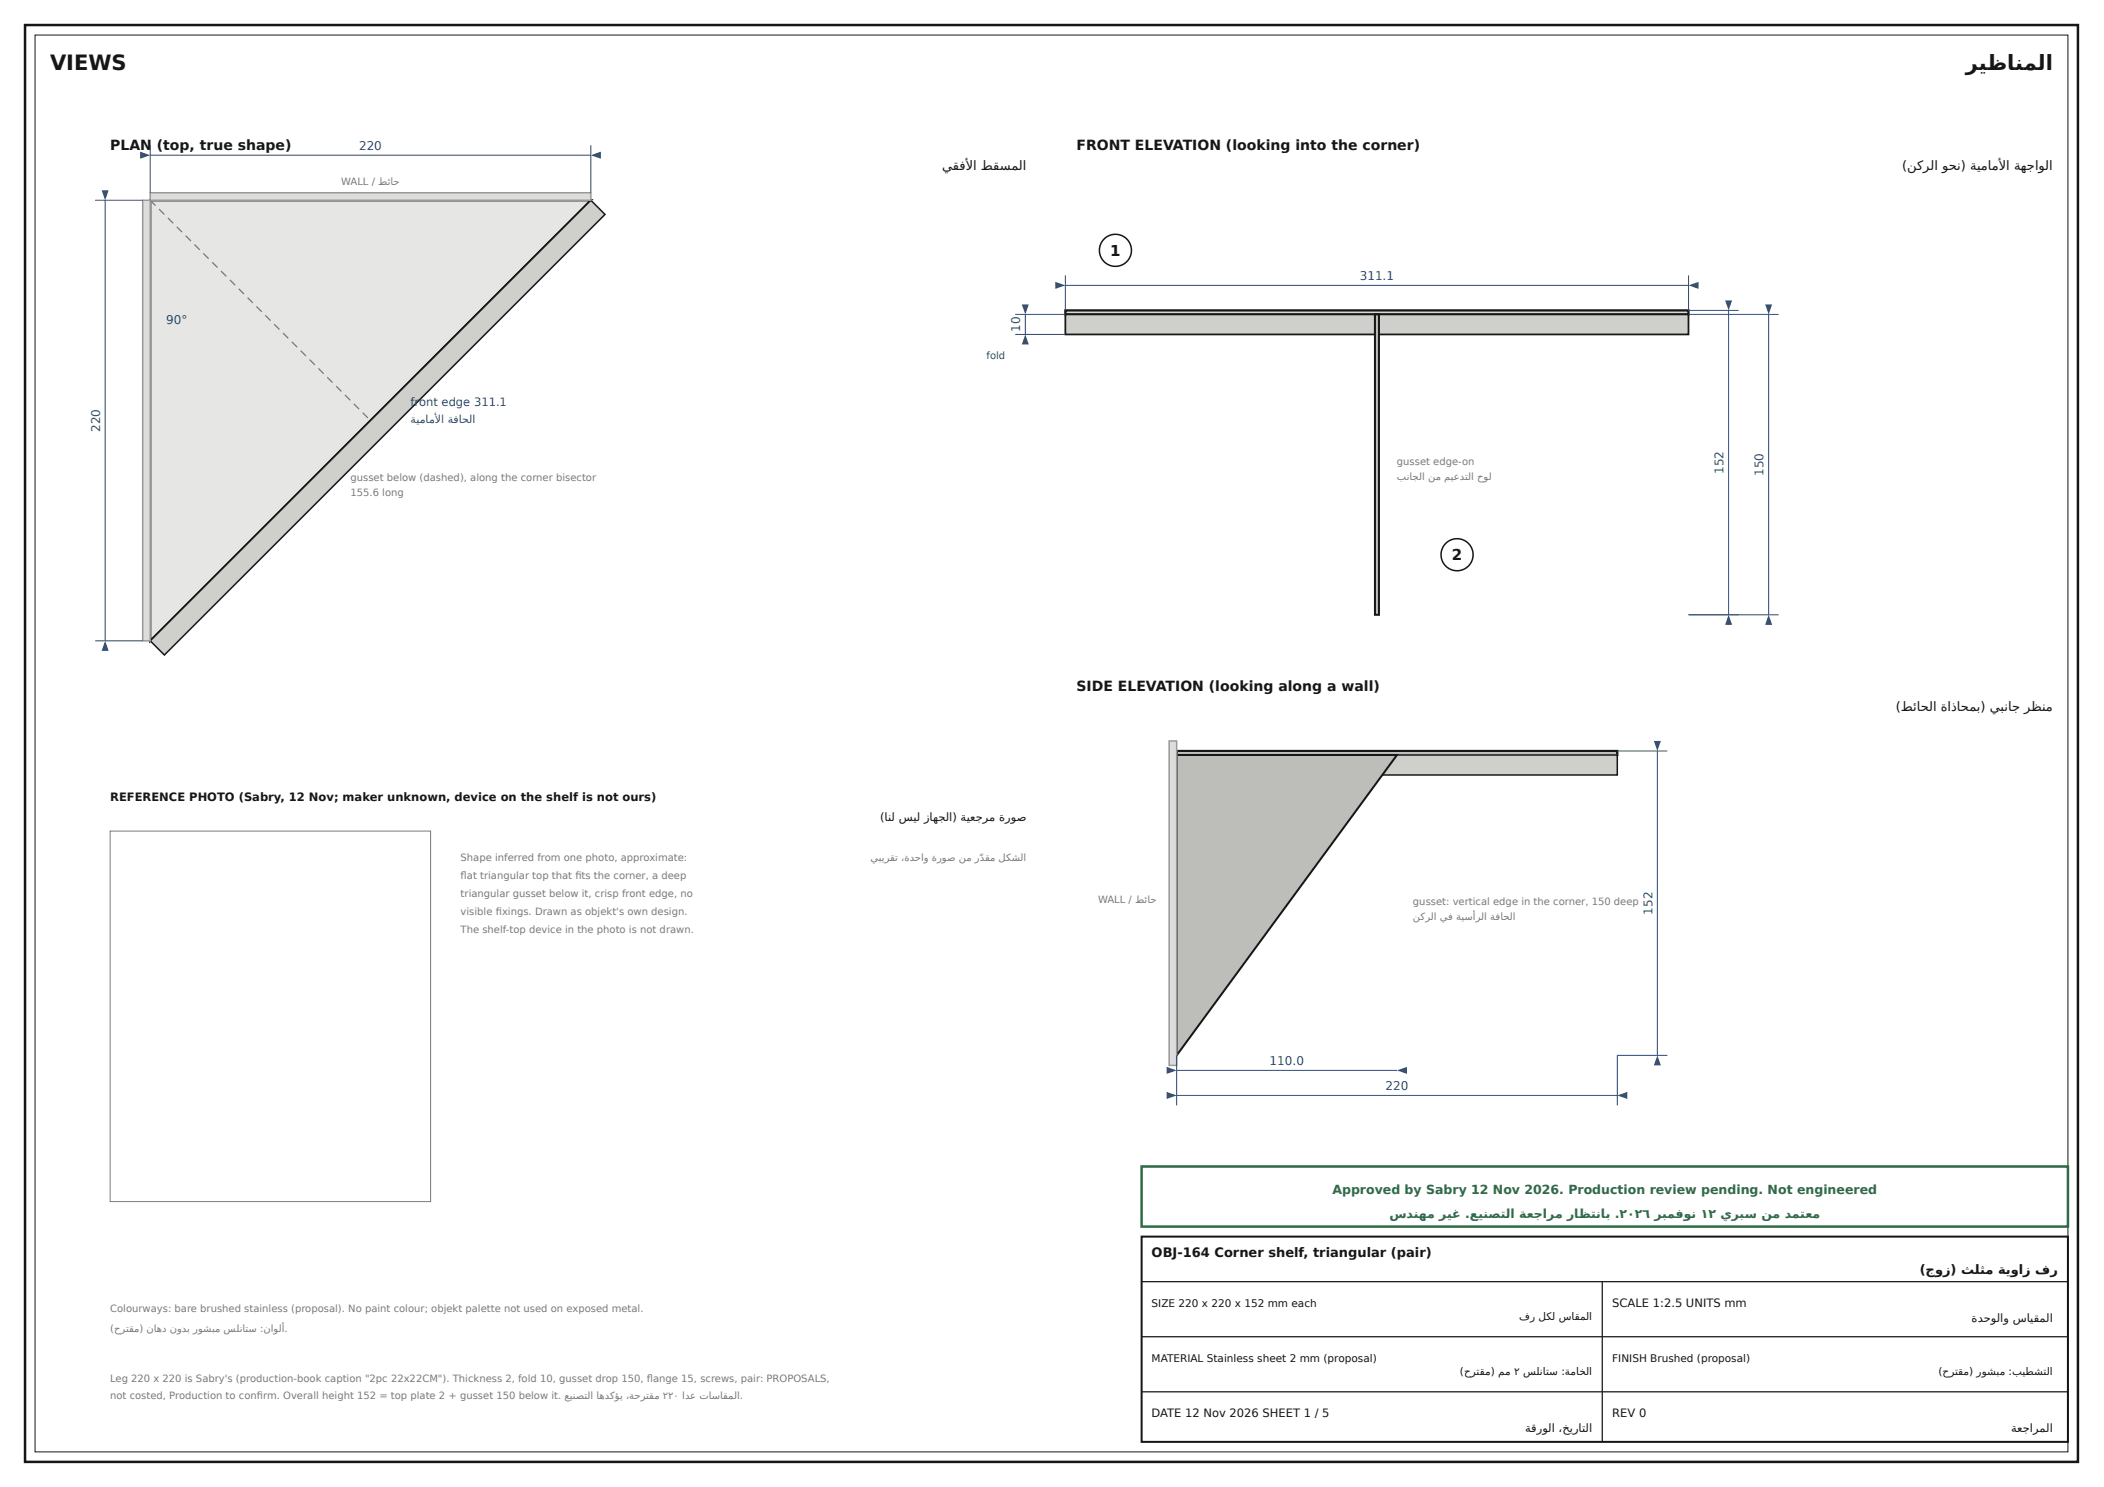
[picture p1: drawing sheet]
<svg xmlns="http://www.w3.org/2000/svg" width="420mm" height="297mm" viewBox="0 0 420 297" stroke-linecap="round" stroke-linejoin="round" font-family="sans-serif">
<defs><g id="words">
<g font-size="4.2" fill="#161616">
<text x="10" y="14">VIEWS</text>
<text x="392.6" y="14">ريظانملا</text>
</g>
<g font-size="3" fill="#161616">
<text x="221.7" y="51.1">1</text>
<text x="290" y="111.9">2</text>
</g>
<g font-size="2.8" fill="#161616">
<text x="22" y="30">PLAN</text>
<text x="31.3" y="30">(top, true shape)</text>
<text x="215" y="30">FRONT ELEVATION (looking into the corner)</text>
<text x="215" y="138">SIDE ELEVATION (looking along a wall)</text>
</g>
<g font-size="2.6" fill="#161616">
<text x="188.1" y="34">يقفأل ا طقسملا</text>
<text x="379.9" y="34">(نكرلا وحن) ةيمامأل ا ةهجاولا</text>
<text x="378.6" y="142">(طئاحلا ةاذاحمب) يبناج رظنم</text>
<text x="230" y="251">OBJ-164 Corner shelf, triangular (pair)</text>
<text x="383.4" y="254.4">(جوز) ثلثم ةيواز فر</text>
</g>
<g font-size="2.5" fill="#2f6b45">
<text x="266.1" y="238.4">Approved by Sabry 12 Nov 2026. Production review pending. Not engineered</text>
<text x="277.5" y="243.2">سدنهم ريغ .عينصتلا ةعجارم راظتناب .٢٠٢٦ ربمفون ١٢ يربس نم دمتعم</text>
</g>
<g font-size="2.4" fill="#2a4a7a">
<text x="71.7" y="30">220</text>
<text x="271.6" y="56">311.1</text>
<text x="33.2" y="64.6">90°</text>
<text x="203.8" y="66.3" transform="rotate(-90 203.8 66.3)">10</text>
<text x="20" y="86.3" transform="rotate(-90 20 86.3)">220</text>
<text x="344.2" y="94.7" transform="rotate(-90 344.2 94.7)">152</text>
<text x="352.2" y="95.1" transform="rotate(-90 352.2 95.1)">150</text>
<text x="330" y="182.7" transform="rotate(-90 330 182.7)">152</text>
<text x="253.6" y="212.8">110.0</text>
<text x="276.7" y="217.8">220</text>
</g>
<text font-size="2.3" fill="#2a4a7a" x="82" y="81">front edge 311.1</text>
<g font-size="2.3" fill="#161616">
<text x="22" y="160">REFERENCE PHOTO (Sabry, 12 Nov; maker unknown, device on the shelf is not ours)</text>
<text x="175.8" y="164">(انل سيل زاهجلا) ةيعجرم ةروص</text>
<text x="322" y="261">SCALE 1:2.5 UNITS mm</text>
<text x="393.8" y="264">ةدحولاو سايقملا</text>
<text x="230" y="283">DATE 12 Nov 2026 SHEET 1 / 5</text>
<text x="304.6" y="286">ةقرولا ،خيراتلا</text>
<text x="322" y="283">REV 0</text>
<text x="401.7" y="286">ةعجارملا</text>
</g>
<text font-size="2.2" fill="#2a4a7a" x="82" y="84.5">ةيمامأل ا ةفاحلا</text>
<g font-size="2.1" fill="#161616">
<text x="230" y="261">SIZE 220 x 220 x 152 mm each</text>
<text x="303.4" y="263.7">فر لكل ساقملا</text>
<text x="230" y="272">MATERIAL Stainless sheet 2 mm (proposal)</text>
<text x="291.6" y="274.7">(حرتقم) مم ٢ سلناتس :ةماخلا</text>
<text x="322" y="272">FINISH Brushed (proposal)</text>
<text x="387.1" y="274.7">(حرتقم) روشبم :بيطشتلا</text>
</g>
<g font-size="2" fill="#7a7a7a">
<text x="68.2" y="37">WALL / طئاح</text>
<text x="70" y="96">gusset below (dashed), along the corner bisector</text>
<text x="279" y="92.8">gusset edge-on</text>
<text x="279" y="95.8">بناجلا نم ميعدتلا حول</text>
<text x="70" y="99">155.6 long</text>
<text x="92" y="172">Shape inferred from one photo, approximate:</text>
<text x="173.9" y="172">يبيرقت ،ةدحاو ةروص نم رّد قم لكشلا</text>
<text x="92" y="175.6">fl at triangular top that fi ts the corner, a deep</text>
<text x="92" y="179.2">triangular gusset below it, crisp front edge, no</text>
<text x="92" y="182.8">visible fi xings. Drawn as objekt's own design.</text>
<text x="219.3" y="180.4">WALL / طئاح</text>
<text x="282.2" y="180.8">gusset: vertical edge in the corner, 150 deep</text>
<text x="282.2" y="183.8">نكرلا يف ةيسأرلا ةفاحلا</text>
<text x="92" y="186.4">The shelf-top device in the photo is not drawn.</text>
<text x="22" y="262">Colourways: bare brushed stainless (proposal). No paint colour; objekt palette not used on exposed metal.</text>
<text x="22" y="266">(حرتقم) ناهد نودب روشبم سلناتس :ناولأ.</text>
<text x="22" y="276">Leg 220 x 220 is Sabry's (production-book caption &quot;2pc 22x22CM&quot;). Thickness 2, fold 10, gusset drop 150, fl ange 15, screws, pair: PROPOSALS,</text>
<text x="22" y="279.5">not costed, Production to confi rm. Overall height 152 = top plate 2 + gusset 150 below it. عينصتلا اهدكؤي ،ةحرتقم ٢٢٠ ادع تاساقملا.</text>
</g>
<text font-size="2" fill="#2a4a7a" x="197" y="71.8">fold</text>
</g></defs>
<path d="M5 5h410v287h-410z" fill="none" stroke="#161616" stroke-width=".5"/>
<path d="M7 7h406v283h-406z" fill="none" stroke="#161616" stroke-width=".2"/>
<path d="M228 247h185v41h-185z" fill="#fff"/>
<path d="M228 247h185v41h-185z" fill="none" stroke="#161616" stroke-width=".4"/>
<path d="M228 256h185M320 256v32M228 267h185M228 278h185" fill="none" stroke="#161616" stroke-width=".25"/>
<path d="M228 233h185v12h-185z" fill="#fff"/>
<path d="M228 233h185v12h-185z" fill="none" stroke="#2f6b45" stroke-width=".5"/>
<path d="M30 40h88l-88 88z" fill="#e6e6e4"/>
<path d="M30 40h88l-88 88z" fill="none" stroke="#161616" stroke-width=".45"/>
<path d="M118 40l2.8 2.8-88 88-2.8-2.8z" fill="#cfcfcc"/>
<path d="M118 40l2.8 2.8-88 88-2.8-2.8z" fill="none" stroke="#161616" stroke-width=".3"/>
<path d="M29.9 40.1l.2-.2 1 1.1-.1 .1zM31.7 41.9l.2-.2 1 1-.2 .2zM33.6 43.4l1.1 1.1-.2 .2-1.1-1.1zM35.4 45.2l1.1 1.1-.2 .2-1.1-1.1zM37.2 47l1 1-.2 .2-1-1zM38.9 48.8l1.1 1-.2 .2-1-1.1zM40.7 50.5l1.1 1.1-.2 .2-1.1-1.1zM42.5 52.3l1 1-.2 .2-1-1zM44.2 54.1l1.1 1-.2 .2-1-1.1zM46 55.8l1.1 1.1-.2 .2-1.1-1.1zM47.8 57.6l1 1.1-.2 .1-1-1zM49.5 59.4l1.1 1-.2 .2-1-1.1zM51.3 61.1l1.1 1.1-.2 .2-1.1-1.1zM53.1 62.9l1 1.1-.1 .1-1.1-1zM54.8 64.7l1.1 1-.2 .2-1-1.1zM56.6 66.4l1.1 1.1-.2 .2-1.1-1.1zM58.4 68.2l1 1.1-.1 .1-1.1-1zM60.1 70l1.1 1-.2 .2-1-1.1zM61.9 71.7l1.1 1.1-.2 .2-1.1-1.1zM63.7 73.5l1 1.1-.1 .1-1.1-1zM65.4 75.3l1.1 1-.2 .2-1-1.1zM67.2 77l1.1 1.1-.2 .2-1.1-1.1zM69 78.8l1 1.1-.1 .1-1.1-1zM70.7 80.6l1.1 1-.2 .2-1-1.1zM72.5 82.3l1.1 1.1-.2 .2-1.1-1.1z" fill="#7a7a7a"/>
<path d="M28.5 40h1.5v88h-1.5z" fill="#ddd"/>
<path d="M28.5 40h1.5v88h-1.5z" fill="none" stroke="#999" stroke-width=".3"/>
<path d="M30 38.5h88v1.5h-88z" fill="#ddd"/>
<path d="M30 38.5h88v1.5h-88z" fill="none" stroke="#999" stroke-width=".3"/>
<path d="M30 31h88" fill="none" stroke="#2a4a7a" stroke-width=".2"/>
<g fill="#2a4a7a">
<path d="M28 30.3l2 .7-2 .7z"/>
<path d="M118 31l2-.7v1.4z"/>
</g>
<path d="M30 29v9.5M118 29v9.5M21 40v88" fill="none" stroke="#2a4a7a" stroke-width=".2"/>
<g fill="#2a4a7a">
<path d="M20.3 38h1.4l-.7 2z"/>
<path d="M21 128l.7 2h-1.4z"/>
</g>
<path d="M19 40h9.5M19 128h9.5" fill="none" stroke="#2a4a7a" stroke-width=".2"/>
<path d="M212.8 62h124.4v.8h-124.4z" fill="#d8d8d5"/>
<path d="M212.8 62h124.4v.8h-124.4z" fill="none" stroke="#161616" stroke-width=".45"/>
<path d="M212.8 62.8h124.4v4h-124.4z" fill="#cfcfcc"/>
<path d="M212.8 62.8h124.4v4h-124.4z" fill="none" stroke="#161616" stroke-width=".35"/>
<path d="M274.6 62.8h.8v60h-.8z" fill="#bdbdb9"/>
<path d="M274.6 62.8h.8v60h-.8z" fill="none" stroke="#161616" stroke-width=".4"/>
<path d="M212.8 57h124.4" fill="none" stroke="#2a4a7a" stroke-width=".2"/>
<g fill="#2a4a7a">
<path d="M210.8 56.3l2 .7-2 .7z"/>
<path d="M337.2 57l2-.7v1.4z"/>
</g>
<path d="M212.8 55v7M337.2 55v7M345.2 62v60.8" fill="none" stroke="#2a4a7a" stroke-width=".2"/>
<g fill="#2a4a7a">
<path d="M344.5 60h1.4l-.7 2z"/>
<path d="M345.2 122.8l.7 2h-1.4z"/>
</g>
<path d="M337.2 62h10M353.2 62.8v60M337.2 122.8h10" fill="none" stroke="#2a4a7a" stroke-width=".2"/>
<g fill="#2a4a7a">
<path d="M352.5 60.8h1.4l-.7 2z"/>
<path d="M353.2 122.8l.7 2h-1.4z"/>
</g>
<path d="M204.8 62.8v4M337.2 62.8h18M337.2 122.8h18" fill="none" stroke="#2a4a7a" stroke-width=".2"/>
<g fill="#2a4a7a">
<path d="M204.1 60.8h1.4l-.7 2z"/>
<path d="M204.8 66.8l.7 2h-1.4z"/>
</g>
<path d="M202.8 62.8h10M202.8 66.8h10" fill="none" stroke="#2a4a7a" stroke-width=".2"/>
<circle cx="222.8" cy="50" r="3.2" fill="#fff"/>
<circle cx="222.8" cy="50" r="3.2" fill="none" stroke="#161616" stroke-width=".3"/>
<circle cx="291" cy="110.8" r="3.2" fill="#fff"/>
<circle cx="291" cy="110.8" r="3.2" fill="none" stroke="#161616" stroke-width=".3"/>
<path d="M235 150h88v.8h-88z" fill="#d8d8d5"/>
<path d="M235 150h88v.8h-88z" fill="none" stroke="#161616" stroke-width=".45"/>
<path d="M235 150.8h88v4h-88z" fill="#cfcfcc"/>
<path d="M235 150.8h88v4h-88z" fill="none" stroke="#161616" stroke-width=".3"/>
<path d="M235 150.8h44l-44 60z" fill="#bdbdb9"/>
<path d="M235 150.8h44l-44 60z" fill="none" stroke="#161616" stroke-width=".4"/>
<path d="M233.5 148h1.5v64.8h-1.5z" fill="#ddd"/>
<path d="M233.5 148h1.5v64.8h-1.5z" fill="none" stroke="#999" stroke-width=".3"/>
<path d="M235 218.8h88" fill="none" stroke="#2a4a7a" stroke-width=".2"/>
<g fill="#2a4a7a">
<path d="M233 218.1l2 .7-2 .7z"/>
<path d="M323 218.8l2-.7v1.4z"/>
</g>
<path d="M331 150v60.8M235 210.8v10M323 210.8v10" fill="none" stroke="#2a4a7a" stroke-width=".2"/>
<g fill="#2a4a7a">
<path d="M330.3 148h1.4l-.7 2z"/>
<path d="M331 210.8l.7 2h-1.4z"/>
</g>
<path d="M323 150h10M235 213.8h44M323 210.8h10" fill="none" stroke="#2a4a7a" stroke-width=".2"/>
<g fill="#2a4a7a">
<path d="M233 213.1l2 .7-2 .7z"/>
<path d="M279 213.8l2-.7v1.4z"/>
</g>
<path d="M22 166h64v74h-64z" fill="none" stroke="#7a7a7a" stroke-width=".2"/>
<use href="#words"/>
</svg>
